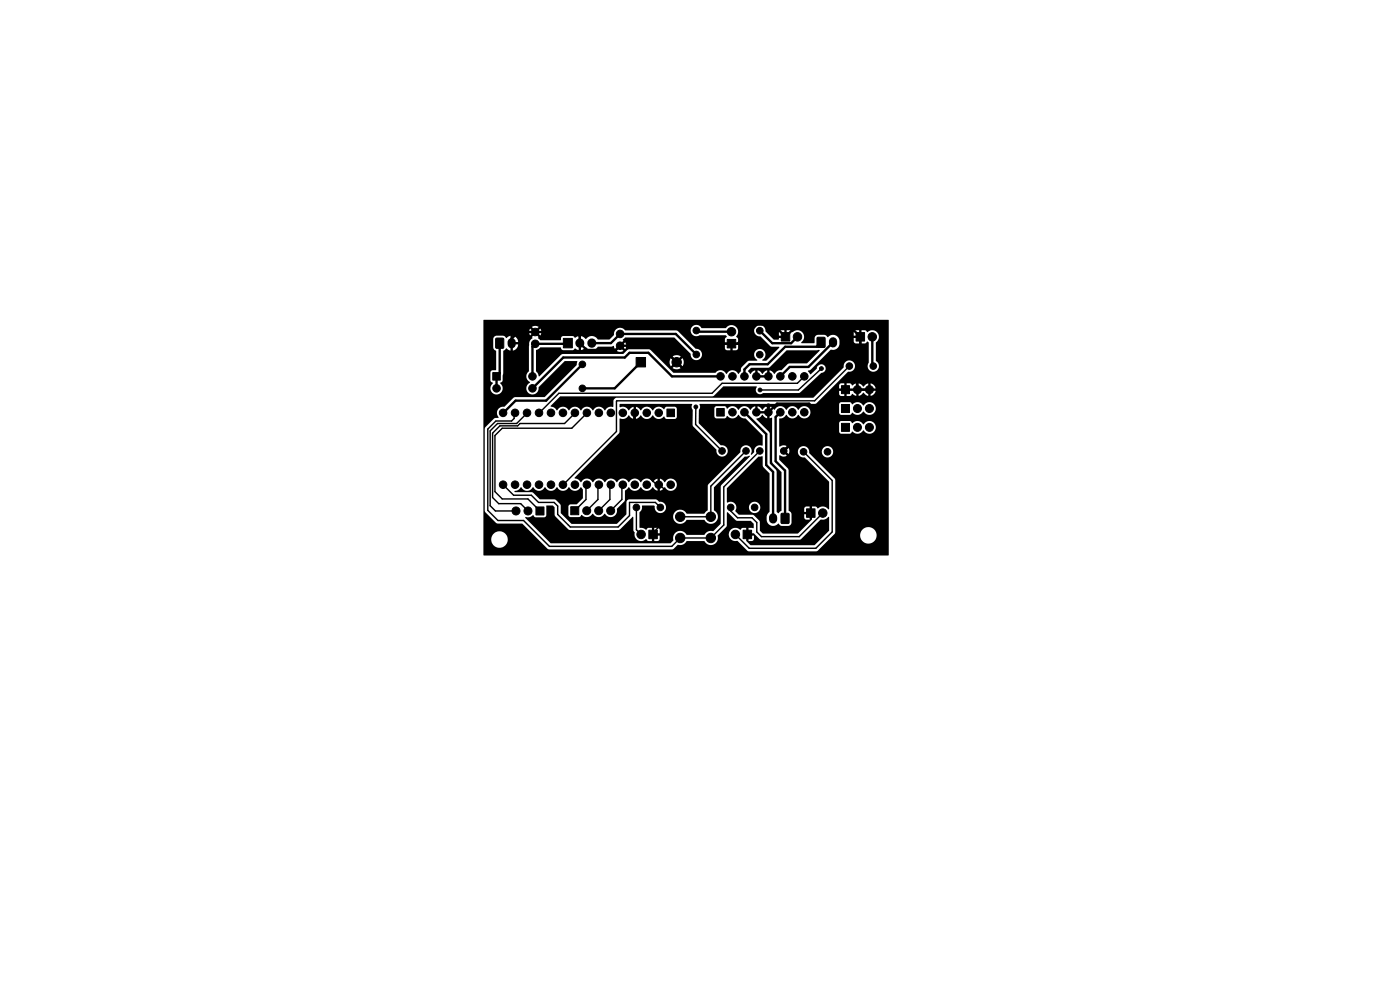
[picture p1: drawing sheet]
<svg xmlns="http://www.w3.org/2000/svg" width="297mm" height="210mm" viewBox="0 0 297 210" stroke-linecap="round" stroke-linejoin="round" font-family="sans-serif">
<g fill="#000" stroke="#000" stroke-width=".21">
<path d="M105.2 71.8h1.6v2h-1.6zM119.5 71.8h1.9v2h-1.9zM134.9 75.8h2v2h-2zM154.3 72h1.8v1.8h-1.8zM165.7 70.6h1.8v1.8h-1.8zM173.4 71.6h1.6v2h-1.6zM181.6 70.6h1.8v1.8h-1.8zM104.5 79h1.6v1.6h-1.6zM141.5 86.8h1.6v1.6h-1.6zM152 86.7h1.6v1.6h-1.6zM178.5 89.8h1.7v1.7h-1.7zM178.5 85.8h1.7v1.7h-1.7z"/>
<path d="M178.5 81.8h1.7v1.7h-1.7zM113.7 107.5h1.7v1.7h-1.7zM121.1 107.5h1.7v1.7h-1.7zM137.6 112.5h1.8v1.8h-1.8zM157.6 112.5h1.8v1.8h-1.8zM165.8 108.9h1.5v2.1h-1.5zM171.1 107.9h1.8v1.8h-1.8z"/>
<circle cx="113" cy="79.8" r=".8"/>
<circle cx="113.5" cy="72.9" r=".8"/>
<circle cx="113.5" cy="70.4" r=".8"/>
<circle cx="123.5" cy="77.3" r=".7"/>
<circle cx="131.5" cy="70.8" r=".8"/>
<circle cx="131.5" cy="73.3" r=".8"/>
<circle cx="143.5" cy="76.8" r="1"/>
<circle cx="147.7" cy="75.2" r=".7"/>
<circle cx="147.7" cy="70.1" r=".7"/>
<circle cx="152.8" cy="79.8" r=".8"/>
<circle cx="155.2" cy="70.4" r=".9"/>
<circle cx="155.4" cy="79.8" r=".8"/>
<circle cx="157.9" cy="79.8" r=".8"/>
<circle cx="160.5" cy="79.8" r=".8"/>
<circle cx="161.2" cy="75.2" r=".7"/>
<circle cx="161.2" cy="70.2" r=".7"/>
<circle cx="163" cy="79.8" r=".8"/>
<circle cx="165.5" cy="79.8" r=".8"/>
<circle cx="168.1" cy="79.8" r=".8"/>
<circle cx="169.2" cy="71.5" r=".9"/>
<circle cx="170.6" cy="79.8" r=".8"/>
<circle cx="174.3" cy="78.2" r=".4"/>
<circle cx="180.2" cy="77.7" r=".7"/>
<circle cx="185.1" cy="71.5" r=".9"/>
<circle cx="185.3" cy="77.7" r=".7"/>
<circle cx="105.3" cy="82.4" r=".8"/>
<circle cx="106.7" cy="87.6" r=".8"/>
<circle cx="109.3" cy="87.6" r=".8"/>
<circle cx="111.8" cy="87.6" r=".8"/>
<circle cx="113" cy="82.4" r=".8"/>
<circle cx="114.3" cy="87.6" r=".8"/>
<circle cx="116.9" cy="87.6" r=".8"/>
<circle cx="119.4" cy="87.6" r=".8"/>
<circle cx="122" cy="87.6" r=".8"/>
<circle cx="123.5" cy="82.4" r=".7"/>
<circle cx="124.5" cy="87.6" r=".8"/>
<circle cx="127" cy="87.6" r=".8"/>
<circle cx="129.6" cy="87.6" r=".8"/>
<circle cx="132.1" cy="87.6" r=".8"/>
<circle cx="134.7" cy="87.6" r=".8"/>
<circle cx="137.2" cy="87.6" r=".8"/>
<circle cx="139.7" cy="87.6" r=".8"/>
<circle cx="147.6" cy="86.3" r=".4"/>
<circle cx="153.2" cy="95.7" r=".7"/>
<circle cx="155.4" cy="87.5" r=".8"/>
<circle cx="157.9" cy="87.5" r=".8"/>
<circle cx="158.3" cy="95.7" r=".7"/>
<circle cx="160.5" cy="87.5" r=".8"/>
<circle cx="161.2" cy="95.7" r=".7"/>
<circle cx="161.2" cy="82.7" r=".4"/>
<circle cx="163" cy="87.5" r=".8"/>
<circle cx="163" cy="86.1" r=".4"/>
<circle cx="165.5" cy="87.5" r=".8"/>
<circle cx="166.3" cy="95.7" r=".7"/>
<circle cx="168.1" cy="87.5" r=".8"/>
<circle cx="170.5" cy="95.8" r=".7"/>
<circle cx="170.6" cy="87.5" r=".8"/>
<circle cx="175.5" cy="95.8" r=".7"/>
<circle cx="181.9" cy="90.7" r=".85"/>
<circle cx="181.9" cy="82.7" r=".85"/>
<circle cx="181.9" cy="86.7" r=".85"/>
<circle cx="184.4" cy="90.7" r=".85"/>
<circle cx="184.4" cy="86.7" r=".85"/>
<circle cx="184.4" cy="82.7" r=".85"/>
<circle cx="106.7" cy="102.8" r=".8"/>
<circle cx="109.3" cy="102.8" r=".8"/>
<circle cx="109.5" cy="108.4" r=".85"/>
<circle cx="111.8" cy="102.8" r=".8"/>
<circle cx="112" cy="108.4" r=".85"/>
<circle cx="114.3" cy="102.8" r=".8"/>
<circle cx="116.9" cy="102.8" r=".8"/>
<circle cx="119.4" cy="102.8" r=".8"/>
<circle cx="122" cy="102.8" r=".8"/>
<circle cx="124.5" cy="108.3" r=".85"/>
<circle cx="124.5" cy="102.8" r=".8"/>
<circle cx="127" cy="108.3" r=".85"/>
<circle cx="127" cy="102.8" r=".8"/>
<circle cx="129.5" cy="108.3" r=".85"/>
<circle cx="129.6" cy="102.8" r=".8"/>
<circle cx="132.1" cy="102.8" r=".8"/>
<circle cx="134.7" cy="102.8" r=".8"/>
<circle cx="135" cy="107.6" r=".7"/>
<circle cx="136" cy="113.4" r=".9"/>
<circle cx="137.2" cy="102.8" r=".8"/>
<circle cx="139.7" cy="102.8" r=".8"/>
<circle cx="140.1" cy="107.6" r=".7"/>
<circle cx="142.3" cy="102.8" r=".8"/>
<circle cx="144.3" cy="114.1" r="1"/>
<circle cx="144.3" cy="109.6" r="1"/>
<circle cx="150.8" cy="114.1" r="1"/>
<circle cx="150.8" cy="109.6" r="1"/>
<circle cx="155" cy="107.6" r=".7"/>
<circle cx="156" cy="113.4" r=".9"/>
<circle cx="160.1" cy="107.6" r=".7"/>
<circle cx="174.5" cy="108.8" r=".9"/>
</g>
<path d="M108.5 72.6v.4M176.7 72.4v.4M164 109.7v.5" fill="none" stroke="#000" stroke-width="1.7"/>
<path d="M123 72.7v.1M125.5 72.7v.1" fill="none" stroke="#000" stroke-width="1.9"/>
<g fill="none" stroke="#000" stroke-width=".5">
<path d="M106 72.8v6.4l-.7 .6v2.6M108.5 72.8v-1l1.5-1.4h12.2l.8 .9v1.5l1.5 1.4h6.2l.8-.9h8.5l4.8 4.8h2.3l5.2-5.2h4.2l4-4.1h3.5l2.6 2.7 3-3h9.9l3 3v3.3h-.7v7.8l2.6 .1M120.5 72.8l-.2 .1h-6.8l-.5 .6v6.3M123.5 77.3l-7.6 7.7h-6.5l-2.9 2.8M125.5 72.8h4.1l1.9-2h11.9l4.3 4.4M131.4 72.8l.1 .1M135.9 76.8l-5.5 5.6h-6.9M147.7 70.1l.3 .3h7.2M152.8 79.8h-10.3l-5-5h-4l-1 1h-13l-6.5 6.6M161.2 70.2l2.6 2.6h4l1.4-1.3M174.2 72.6l-1 1h-6.6l-3.7 3.7h-3.9l-1.1 1.1v1.4M176.7 72.6l-5.2 5.2h-4l-2 2"/>
<path d="M185.1 71.5v5.9l.2 .3M157.9 87.5l4.6 4.6v6.5l1.5 1.5v9.9M163 87.5l1.8-1.9h6.8l1.3 1.3v2.1l-6.6 6.7M165.5 87.5l-1 1v9.3l2 2v10.2"/>
</g>
<g fill="none" stroke="#000" stroke-width=".3">
<path d="M170.6 79.8l-1.4 1.5h-16l-2.1 2.1h-32.5l-4.3 4.2M173.9 78.1l.4 .1-4.9 4.5h-8.2M180.2 77.7l-7.4 7.3h-41.9l-.1 6.5-11.6 11.6M109.1 87.8v1l-.6 .5h-3.3l-1.7 1.7v17.3l2.1 2.1h5.5l5.5 5.5h25.9l1.8-1.8h6.5l2.7-2.7v-8.1l7.7-7.6M111.6 87.8l-2 2h-4.1l-1.5 1.6v15.9l1.1 1.1h4.4M121.8 87.8l-2 2h-9.5l-.5 .5h-3.8l-1.5 1.6v13.6l1.3 1.3h4.7l1.5 1.6M124.3 87.8l-3 3h-14.8l-1.5 1.6v11.9l1.5 1.5h5.5l2.5 2.6M134.5 87.8v10.2l5 5.1h.7l1.7 1.7v4.8l-3.4 3.4v.4M147.6 86.4v3.6l5.6 5.7M158.3 95.7l-7.5 7.4v6.5h-6.5M163 86.2l.1-.1-.1 1.4M166.3 95.7l5.7 5.7v7.4"/>
<path d="M170.5 95.8l6 6.1v10.9l-3.4 3.5h-14.2l-2.9-2.9M181.9 82.7h-4.7l-4.3 4.2M106.7 102.8l2.3 2.3h3.7l1.5 1.5h3.3l.8 .7v1.8l2.7 2.7h10.1l2.4-2.4v-2.8h5.5l1.1 1M124.3 103.1v2.9l-2.4 2.3M126.8 103.1v2.9l-2.3 2.3M129.4 103.1v2.9l-2.4 2.3M131.9 103.1v2.9l-2.4 2.3M135 107.6v4.8l1 1M155 107.6v.8l1.5 1.4h3l1 1v2l1 1h8l5-5"/>
</g>
<path d="M160.8 79.6h1.9v.5h-1.9zM158.7 78.6l.7-.6 3.8-.1 3.7-3.6h7l-2.7 2.8h-3.8l-1.6 1.4a1.9 1.9 0 0 0-1.6 .8l-.4-.5-.5-.2v.9h-.5v-.9l-.6 .2-.5 .5-.4-.5-.6-.2v.9h-.5v-.9l-.6 .2-.4 .5zM102.6 67.9l85.8-.1 .1 .2v49.8h-85.9l-.1-3.2 1.7 .1a1.76 1.76 0 0 0 2.9 1 1.76 1.76 0 0 0-.5-3 1.76 1.76 0 0 0-2.4 1.9h-1.7v-23.6l.3 .1v17.3l.2 .3 2.3 2.3 5.5 .1 5.3 5.2 .4 .3h26.1l.3-.2 1-.8a1.5 1.5 0 0 0 1.7-.8h3.8a1.58 1.58 0 0 0 2 .7 1.58 1.58 0 0 0 .9-1.9l1.9-2 .1-2.9 1.9 1.7 3 .1 .7 .6-.1 .9h-1v1h-.5v-1h-.8l-.4 .4a1.44 1.44 0 0 0-2.5 .6 1.44 1.44 0 0 0 1.9 1.8l2 2 .4 .2h14.2l.4-.2 3.1-3.1h5.9a1.76 1.76 0 0 0 2.6 1.4 1.76 1.76 0 0 0 0-3 1.76 1.76 0 0 0-2.6 1.3v.3h-5.9l.5-.5 .1-.3v-11.1l-5.5-5.8v-.2h2.6l.1 .3a1.21 1.21 0 0 0 1.9 .7 1.21 1.21 0 0 0-.2-2 1.21 1.21 0 0 0-1.8 1h-2.6v-.2a1.22 1.22 0 0 0-1.5-.9 1.22 1.22 0 0 0-.9 1.5 1.22 1.22 0 0 0 1.5 .9l5.1 5.1-.1 5.8a1.65 1.65 0 0 0-2.3-.2l-.5-.4h-.7v1.1h-.5v-1.1l-1 .2-.2 1h1v.5h-1l.1 .9 .3 .2h.8v-1h.5v1l-3 3h-7.4l-.7-.7-.1-2-1.2-1.2-.3-.1h-2.8l-.8-.8 .2-.8h2.7a1.2 1.2 0 0 0 1.7 1.1 1.2 1.2 0 0 0 .2-2 1.2 1.2 0 0 0-1.9 .7v.2h-2.7a1.27 1.27 0 0 0-1.9-1l-.1-3.1 6.7-6.6 .8-.1 .2 2.2 1.4 1.5v8l-.6 .9v1a1.43 1.43 0 0 0 1 1.1 1.43 1.43 0 0 0 1.5-.4l.6 .5h1.4l.4-.2 .3-.5v-1.9l-.6-.7v-8.6l-.2-.3-1.8-1.8v-.9l.2-.1a1.18 1.18 0 0 0 1.4 .1l-.6-.7 .3-.3 .7 .6 .1-.2v-.7l-.1-.4-.7 .7-.1-.3-.2-.1 .6-.6a1.75 1.75 0 0 0-1.6 0v-3.1h12.7l.2 .3 .3 .1h1.8l.4-.4a1.6 1.6 0 0 0 2.5-.3 1.4 1.4 0 0 0 2.1 .4 1.4 1.4 0 0 0 0-2.2 1.4 1.4 0 0 0-2.1 .5 1.5 1.5 0 0 0-2.4-.2l-.5-.5-2 .1-.3 .3v1.9h-12.7v-2.7l.2-.1a1.6 1.6 0 0 0 1.3-.8 1.43 1.43 0 0 0 2.6 0 1.35 1.35 0 0 0 1.4 .7 1.35 1.35 0 0 0 1.1-1.1h6.1l.4 .4h1.9l.5-.5a1.51 1.51 0 0 0 2.4-.2 1.4 1.4 0 0 0 2.1 .4 1.4 1.4 0 0 0 0-2.2 1.4 1.4 0 0 0-2.1 .5 1.5 1.5 0 0 0-2.4-.2l-.5-.5-2 .1-.3 .3v1.9h-6.1a1.34 1.34 0 0 0-1-1.4 1.34 1.34 0 0 0-1.5 .7 1.42 1.42 0 0 0-1.3-.7 1.42 1.42 0 0 0-1.3 .7 1.42 1.42 0 0 0-1.3-.7 1.42 1.42 0 0 0-1.2 .7l-.5-.4-.5-.3v.9h-.5v-.9l-.6 .3-.5 .4-.4-.4-.6-.3v.9h-.5v-.9l-.6 .3-.4 .4a1.42 1.42 0 0 0-1.3-.7 1.42 1.42 0 0 0-1.2 .7 1.44 1.44 0 0 0-2.5-.2l-.2-.4-.3-.1h-1.8l-.4 .4 .1 1.8 .2 .3 2 .1 .4-.6a1.47 1.47 0 0 0 2.5-.2l.1 .1a1.46 1.46 0 0 0 1.4 .7l3.6 3.6-.1 2.1a1.29 1.29 0 0 0-1.7 1.5l-.5 .4h-.2a1.25 1.25 0 0 0-.8-1.9 1.25 1.25 0 0 0-1.5 1.5l-6.8 6.8-.1 5.5-.7 .7h-3.7a1.51 1.51 0 0 0-2.2-.7 1.51 1.51 0 0 0-.2 2.3 1.51 1.51 0 0 0 2.3-.3h3.8a1.54 1.54 0 0 0 2.5 .4 1.54 1.54 0 0 0-.5-2.5l.1-4.8 6.5-6.5 1-.2 .1 .2-6.2 6.2v8l-1.6 1.6a1.79 1.79 0 0 0-1.9 .8h-3.7a1.55 1.55 0 0 0-2-.8 1.55 1.55 0 0 0-.9 2l-.6 .5h-25.3l-5.5-5.3 .2-.2a1.55 1.55 0 0 0 1.5-.4l.5 .4h2l.3-.4v-2l1.4-.1 .4 .4v1.6l.1 .3 2.7 2.8 .5 .1h10.3l2.9-2.8 .2 .1v2.8l.2 .4a1.65 1.65 0 0 0 1.1 1.8 1.77 1.77 0 0 0 1.4-.3l.4 .4h.8v-1.1l.5 .1v1l.9-.1 .2-.3v-.8h-1v-.5h1v-.7l-.3-.4h-.8v1h-.5v-1h-.8l-.4 .4-.7-.4-.7-.1v-3.3a1.47 1.47 0 0 0 .5-1.3h2.7a1.23 1.23 0 0 0 1.1 1.5 1.23 1.23 0 0 0 1.3-1.3 1.23 1.23 0 0 0-1.5-1.1l-.8-.5-5.8 .1-.3 .5v2.6l-2.1 2h-9.5l-2.3-2.2-.1-1.8-1-1.1-3.3-.1-1.7-1.5h-3.6l-.2-.1 .2-.2a1.6 1.6 0 0 0 1.2-.8 1.43 1.43 0 0 0 2.6 0 1.43 1.43 0 0 0 2.5 0 1.43 1.43 0 0 0 2.6 0 1.43 1.43 0 0 0 2.5 0 1.43 1.43 0 0 0 2.5 0l.5 .5-.1 1.9-1.3 1.3h-1.3l-.3 .1-.1 .3v1.8l.4 .5h1.8l.6-.5a1.51 1.51 0 0 0 2.4-.2 1.48 1.48 0 0 0 2.5 0 1.41 1.41 0 0 0 1.8 .6 1.41 1.41 0 0 0 .8-1.7l1.6-1.6 .1-2.2 .8-.8a1.43 1.43 0 0 0 2.5 0 1.43 1.43 0 0 0 2.6 0l.4 .5 .6 .3v-.8h.5v.8l1.1-.7a1.33 1.33 0 0 0 2 .3 1.33 1.33 0 0 0-.1-2 1.33 1.33 0 0 0-2 .6l-.4-.5-.6-.3v.9h-.5v-.9l-1.1 .8a1.37 1.37 0 0 0-1.2-.8 1.37 1.37 0 0 0-1.3 .8 1.42 1.42 0 0 0-1.2-.8 1.42 1.42 0 0 0-1.3 .8 1.42 1.42 0 0 0-1.3-.8 1.42 1.42 0 0 0-1.2 .8 1.42 1.42 0 0 0-1.3-.8 1.42 1.42 0 0 0-1.3 .8 1.42 1.42 0 0 0-1.3-.8 1.42 1.42 0 0 0-1.2 .8 1.42 1.42 0 0 0-1.3-.8 1.42 1.42 0 0 0-1.3 .8l-.1-.1a1.62 1.62 0 0 0-1.2-.8l9.4-9.5 .1-.4v-2.7a1.7 1.7 0 0 0 2-.7l.4 .5 .6 .3v-.9h.5v.9l1.1-.8a1.38 1.38 0 0 0 1.2 .8 1.38 1.38 0 0 0 1.3-.8 1.45 1.45 0 0 0 2.4 .2l.2 .4 .3 .2h1.8l.4-.5v-1.7l-.3-.4h-1.9l-.5 .5a1.46 1.46 0 0 0-2.4 .3 1.42 1.42 0 0 0-1.3-.8 1.42 1.42 0 0 0-1.3 .8l-.4-.5-.6-.3v.8h-.5v-.8l-.6 .3-.3 .4h-.2a1.45 1.45 0 0 0-1.8-.6l-.1-.6 .2-.1h15.2l-.1 .6 .3 .7v3.4l5 5a1.23 1.23 0 0 0 1.1 1.5 1.23 1.23 0 0 0 1.3-1.4 1.23 1.23 0 0 0-1.5-1.1l-4.6-4.6v-2.9a1.1 1.1 0 0 0 .1-1.2h24.5l.4-.2 1.9-1.9h2.8l.3 .4h.8v-.9h.5v.9h.7l.5-.5 .9 .5v-.9h.5v.9l.4-.2 .6-.5 .6 .5 .4 .2v-.9h.5v.9l.8-.5 .3-.6h-.9v-.5h.9l-.1-.2-.2-.4-.6-.4-.2-.1v.9h-.5v-.9l-.4 .2-.6 .5-.6-.5-.4-.2v.9h-.5v-.9l-.9 .5-.3-.4-.9-.1v.9h-.5v-.9h-.6l-.4 .3-.1 .8h.9v.5h-.9v.7h-2.8l4.7-4.7a1.23 1.23 0 0 0 1.5-1.1 1.23 1.23 0 0 0-1.3-1.4 1.23 1.23 0 0 0-1.1 1.6l-6.5 6.4h-41.7l-.6 .5-.1 1.3-.1 .1a1.46 1.46 0 0 0-1.7 .8 1.42 1.42 0 0 0-1.3-.8 1.42 1.42 0 0 0-1.2 .8 1.42 1.42 0 0 0-1.3-.8 1.42 1.42 0 0 0-1.3 .8 1.42 1.42 0 0 0-1.2-.8 1.42 1.42 0 0 0-1.3 .8 1.42 1.42 0 0 0-1.3-.8 1.42 1.42 0 0 0-1.2 .8l-.2-.1a1.59 1.59 0 0 0-1.2-.8l2.1-2.1h32.3l.3-.2 2-1.9h6.9l.2 .1a.93 .93 0 0 0 0 1.3 .93 .93 0 0 0 1.3 0l7.7-.1 4.6-4.2a.94 .94 0 0 0 .9-1 .94 .94 0 0 0-1-.9 .94 .94 0 0 0-.9 1l-1.2 1.2-.6-.6 .6-.4 4.2-4.2a1.47 1.47 0 0 0 1.9-1.2v-.6h3l.3 .4 .9 .1v-1.1h.5v1.1l.7-.1 .6-.3 .2 .2v4.2a1.23 1.23 0 0 0 .3 1.8 1.23 1.23 0 0 0 1.8-.5 1.23 1.23 0 0 0-.6-1.7v-3.9a1.44 1.44 0 0 0 .3-2.1 1.44 1.44 0 0 0-2.1 0l-.5-.4h-.7v1h-.5v-1h-.8l-.4 .3v.8h1v.5h-1v.7h-3a1.42 1.42 0 0 0-1-1.3 1.42 1.42 0 0 0-1.5 .4l-.6-.5h-1.6l-.5 .5-.2 1.3h-2.6l-.1-.1a1.45 1.45 0 0 0 .2-2.2 1.45 1.45 0 0 0-2.1 0l-.4-.4h-.8v1h-.5v-1h-.9l-.3 .3v.8h1.1v.5h-1.1v.3l-1 .1-1.8-1.8a1.23 1.23 0 0 0-1.2-1.4 1.23 1.23 0 0 0-1.2 1.3 1.23 1.23 0 0 0 1.4 1.2l2 2 1.8 .2 .1 .1-2.7 2.8-.9-.1a1.34 1.34 0 0 0 .2-2.1 1.24 1.24 0 0 0-1.8 .4 1.24 1.24 0 0 0 .6 1.7l-1.8 .1-.3 .2-1.3 1.2-.1 .9-.5 .5a1.42 1.42 0 0 0-1.3-.8 1.42 1.42 0 0 0-1.3 .8 1.42 1.42 0 0 0-2.4-.2h-8.8l-2.3-2.3h1.4l.3 .9 .8-.7 .3 .3-.7 .8a1.49 1.49 0 0 0 1.7 0l-.7-.8 .3-.3 .8 .7 .2-.4v-.7l-.2-.6-.8 .7-.3-.3 .7-.8a1.49 1.49 0 0 0-1.7 0l.7 .8-.3 .3-.8-.7-.3 .8h-1.4l-2.5-2.5-.5-.2h-4.2l-1.2 1h-12.9l-.3 .2-4.5 4.5h-.2l-.2-.6-.4-.5v-4.4l.9-.6h4.3l.5 .6h2.1l.5-.4 .8 .4v-1h.5v1l1.1-.6a1.52 1.52 0 0 0 2.5-.2h2.7l.5-.1 .4 .7 .6-.7 .4 .3-.7 .7a1.28 1.28 0 0 0 1.5 0l-.7-.7 .3-.3 .7 .7 .2-.5v-.7l-.2-.3-.7 .7-.3-.4 .7-.6-.2-.3 .5-.4h10.4l3.5 3.5a1.21 1.21 0 0 0 1.2 1.3 1.21 1.21 0 0 0 1.2-1.3 1.21 1.21 0 0 0-1.4-1.1l-3.9-3.9h2.9a1.22 1.22 0 0 0 1.9 1h5.6l.2 .4-.4 .4v.8h1v.5h-1v.8l.4 .3h.7v-1h.5v1h.8l.3-.3 .1-.8h-1v-.5h1v-.8l-.4-.5a1.45 1.45 0 0 0-.1-2.1 1.45 1.45 0 0 0-2.2 .3h-5.1a1.21 1.21 0 0 0-1.3-.7 1.21 1.21 0 0 0-1 1.2h-13.8a1.37 1.37 0 0 0-1.7-.5 1.37 1.37 0 0 0-.8 1.5l-.9 .9h-2.4a1.59 1.59 0 0 0-2.6-.1l-.5-.4-.5-.2v1h-.5v-1l-.8 .4-.5-.4h-2l-.4 .2-.2 .7h-4.2l-.6-.5 .2-.2-.7-.7 .3-.3 .7 .7a1.28 1.28 0 0 0 0-1.5l-.7 .7-.3-.4 .7-.6-.3-.2-.7-.1-.5 .3 .7 .6-.4 .4-.6-.7a1.28 1.28 0 0 0 0 1.5l.6-.7 .4 .3-.7 .7 .2 .3a1.48 1.48 0 0 0-.8 1.5v5.4a1.42 1.42 0 0 0 .2 2.4 1.34 1.34 0 0 0-.7 1.7 1.34 1.34 0 0 0 1.6 .8 1.34 1.34 0 0 0 1-1.5l5.5-5.5 2.7 .1-.2 .8-6.7 6.7-6.4 .1-2.2 2a1.37 1.37 0 0 0-1.4 .7 1.37 1.37 0 0 0 .2 1.6l-1 .2-1.8 1.8-.2 .4h-.3v-8.6h1.5l.1 .2a1.33 1.33 0 0 0 2 .8 1.33 1.33 0 0 0 0-2.2l.4-.2 .1-.3 .2-6.3 .6-.5 .9 .5v-1.1h.5v1.1l.2-.1a1.36 1.36 0 0 0 .9-1.2h-.8v-.5h.8a1.36 1.36 0 0 0-1.1-1.4v1.1h-.5v-1.1l-.8 .5-.8-.5h-1.5l-.5 .4-.1 2.2 .7 .7v3.9l-1 .2-.3 .3v1.8l.6 .6-.4 .4-.2 .7h-1.5zM160.8 87.2h1.9v.5h-1.9zM160.5 88.8a1.67 1.67 0 0 0 1.2-.8l.5 .5 .6 .2v-.9h.5v.9h.5v9.3l2 2.2v8.1l-.7 .6-.3-.4-.1-8.5-1.4-1.7v-6.4l-2.8-2.9zM179.8 82.4h1.7v.5h-1.7zM182.3 82.4h1.7v.5h-1.7zM158.3 113.7l.5 .1v1l.9-.1 .2-.4v-.7h-1v-.5h1.1l1.2 1.3 .3 .1h8.2l4.4-4.3a2.32 2.32 0 0 0 1.8-.5v2.9l-3.1 3.1h-13.5l-1-1z" fill="#000"/>
</svg>
